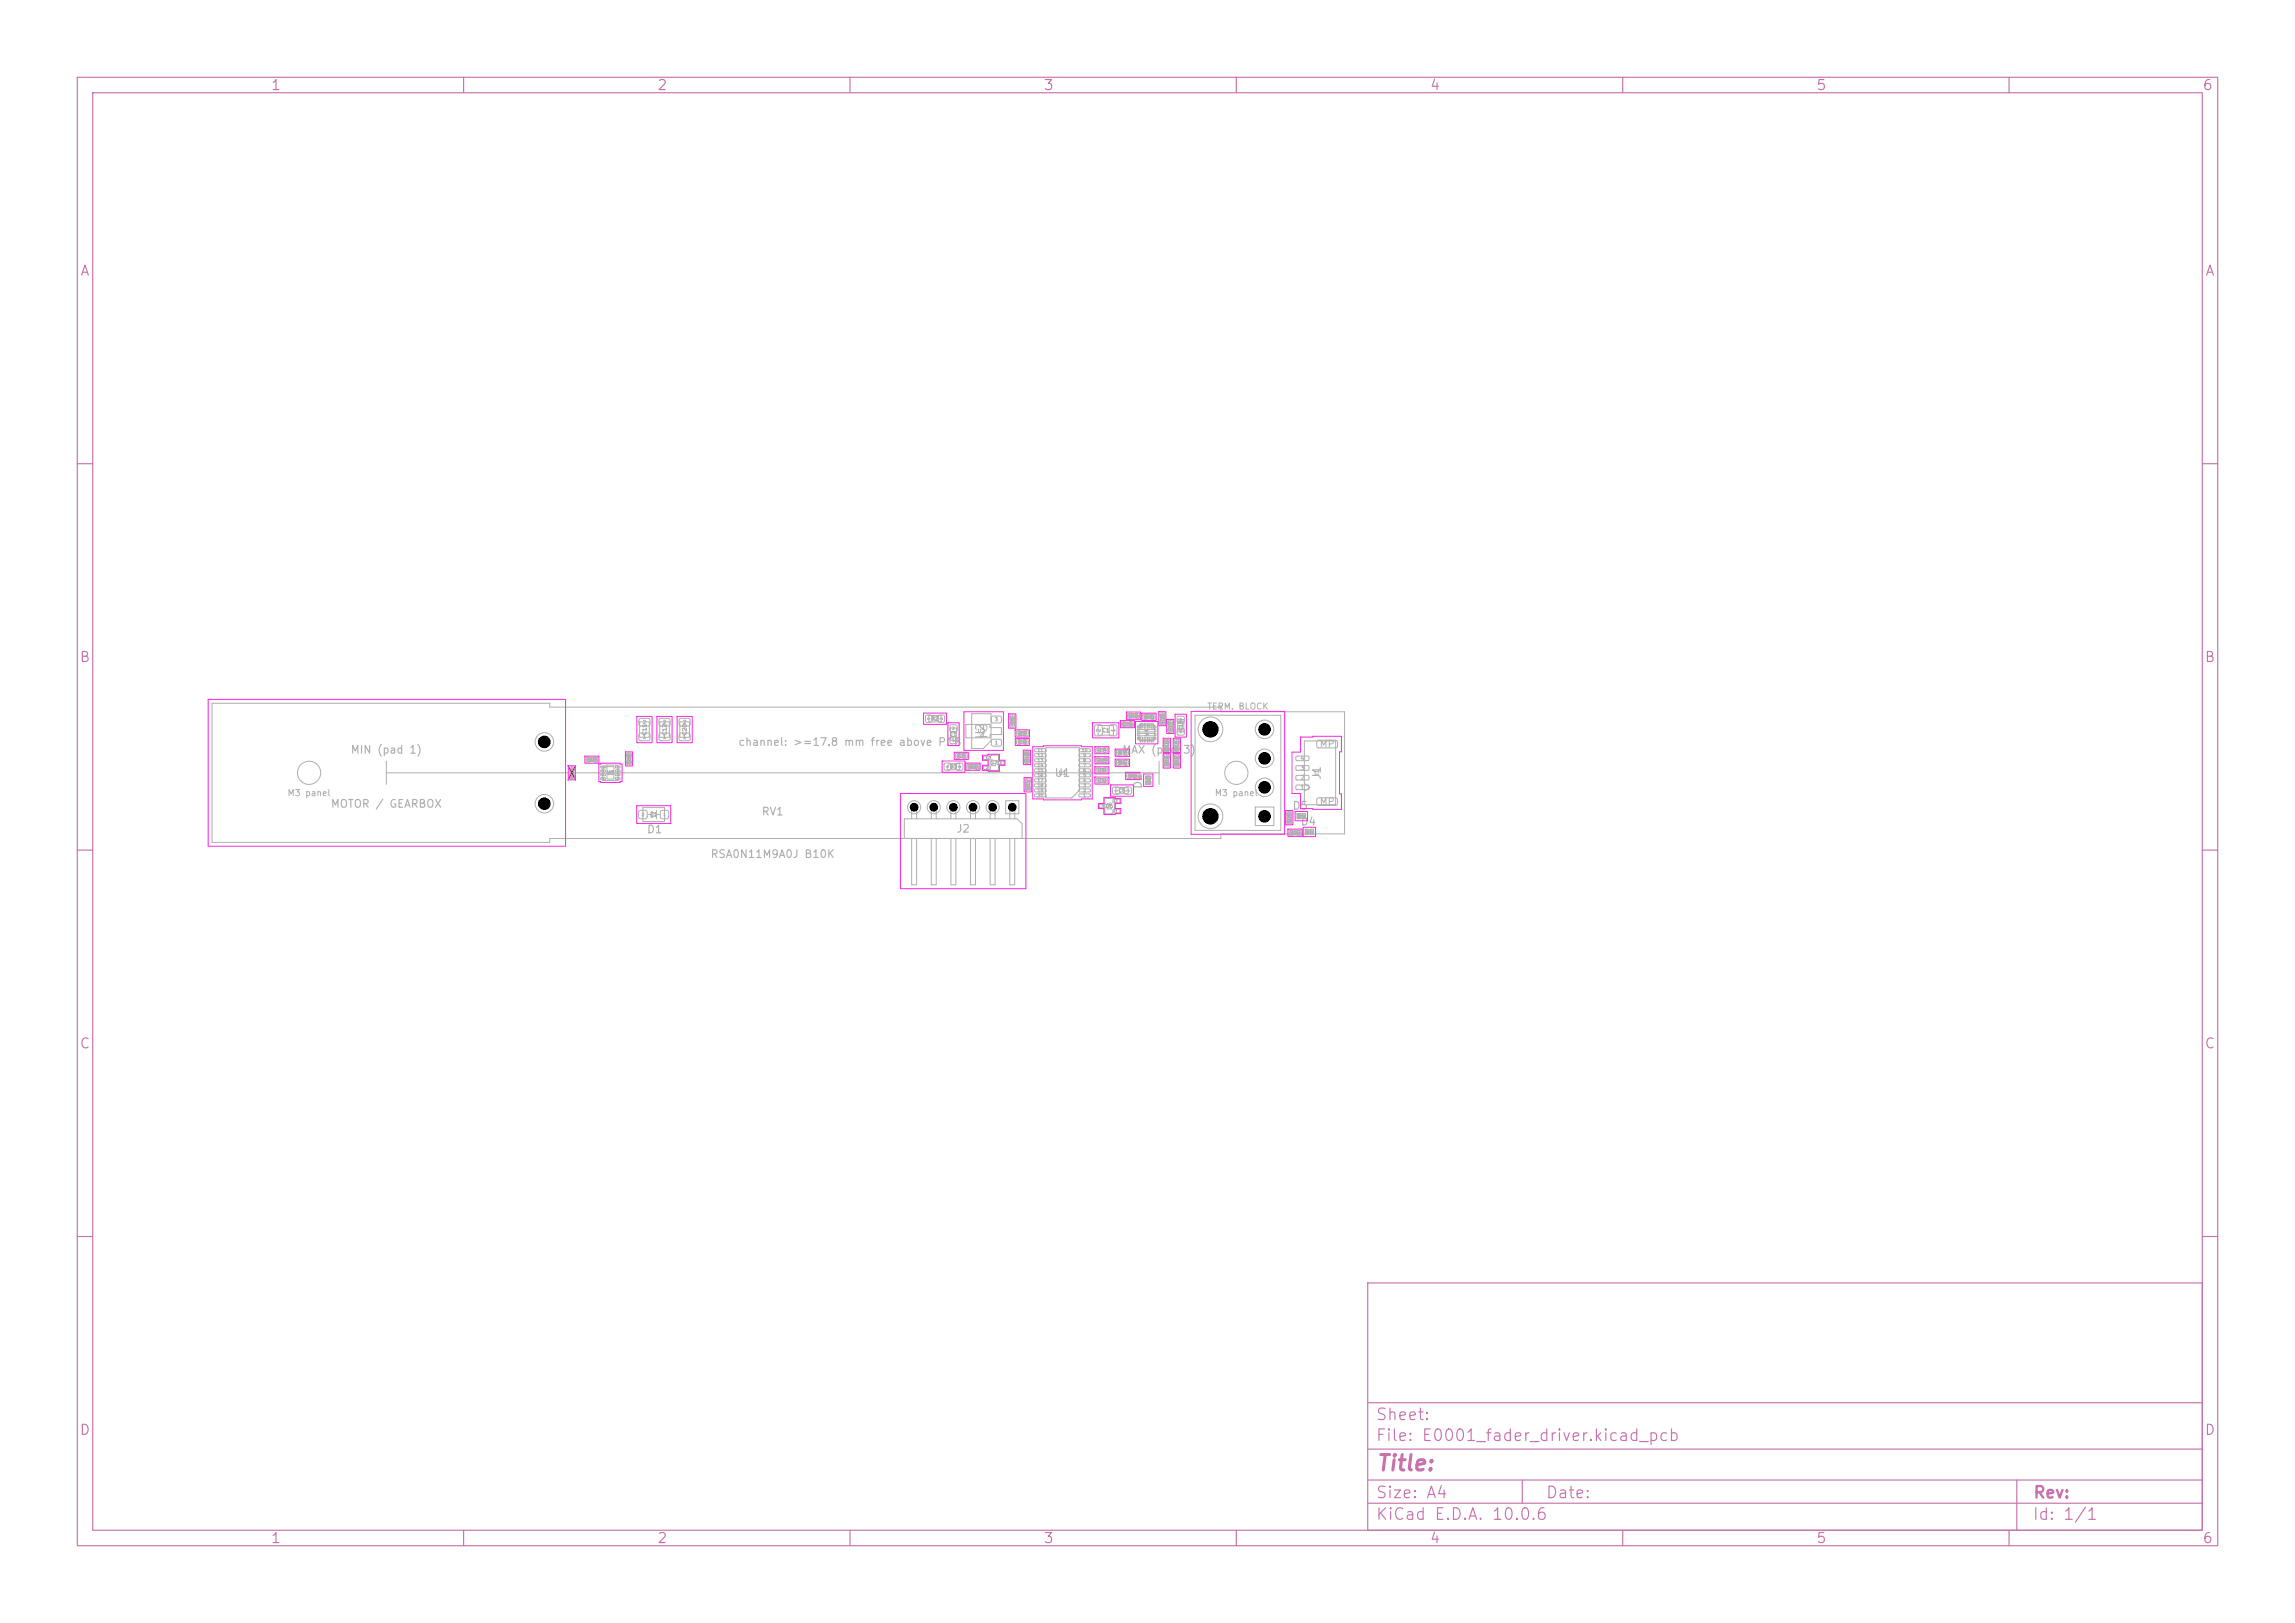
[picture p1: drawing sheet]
<svg xmlns="http://www.w3.org/2000/svg" width="297mm" height="210mm" viewBox="0 0 297 210" stroke-linecap="round" stroke-linejoin="round" font-family="sans-serif">
<defs><g id="words">
<text font-size="2" fill="#c872ab" x="178" y="190.8">Title:</text>
<text font-size="1.5" fill="#afafaf" x="126.4" y="95.8">2</text>
<g font-size="1.5" fill="#c872ab">
<text x="178" y="184.1">Sheet:</text>
<text x="178" y="186.8">File: E0001_fader_driver.kicad_pcb</text>
<text x="178" y="197">KiCad E.D.A. 10.0.6</text>
<text x="178" y="194.2">Size: A4</text>
<text x="200" y="194.2">Date:</text>
<text x="263" y="197">Id: 1/1</text>
<text x="263" y="194.2">Rev:</text>
</g>
<g font-size="1.3" fill="#c872ab">
<text x="35" y="12">1</text>
<text x="85" y="12">2</text>
<text x="135" y="12">3</text>
<text x="185" y="12">4</text>
<text x="235" y="12">5</text>
<text x="285" y="12">6</text>
<text x="10.3" y="36">A</text>
<text x="285.3" y="36">A</text>
<text x="10.2" y="86">B</text>
<text x="285.2" y="86">B</text>
<text x="10.2" y="136">C</text>
<text x="285.2" y="136">C</text>
<text x="10.2" y="186">D</text>
<text x="285.2" y="186">D</text>
<text x="35" y="200">1</text>
<text x="85" y="200">2</text>
<text x="135" y="200">3</text>
<text x="185" y="200">4</text>
<text x="235" y="200">5</text>
<text x="285" y="200">6</text>
</g>
<g font-size="1.1" fill="#afafaf">
<text x="155.6" y="95.2">FG</text>
<text x="155.6" y="106.4">FG</text>
</g>
<g font-size="1" fill="#afafaf">
<text x="127.6" y="95.7" transform="rotate(-90 127.6 95.7)">U2</text>
<text x="45.3" y="97.8">MIN (pad 1)</text>
<text x="95.5" y="96.8">channel: &gt;=17.8 mm free above PCB</text>
<text x="136.4" y="100.8">U1</text>
<text x="145.2" y="97.8">MAX (pad 3)</text>
<text x="171.2" y="101" transform="rotate(-90 171.2 101)">J1</text>
<text x="42.7" y="104.8">MOTOR / GEARBOX</text>
<text x="98.5" y="105.8">RV1</text>
<text x="123.7" y="108">J2</text>
<text x="148" y="102.2" transform="rotate(-90 148 102.2)">D2</text>
<text x="167.2" y="105">D5</text>
<text x="168.2" y="107.1">D4</text>
<text x="83.7" y="108.1">D1</text>
<text x="91.9" y="111.3">RSA0N11M9A0J B10K</text>
</g>
<g font-size=".9" fill="#afafaf">
<text x="170.7" y="97">MP</text>
<text x="170.7" y="104.4">MP</text>
</g>
<g font-size=".8" fill="#afafaf">
<text x="156.2" y="92">TERM. BLOCK</text>
<text x="163.2" y="95">2</text>
<text x="69.4" y="96.6">M-</text>
<text x="163.2" y="98.7">3</text>
<text x="37.1" y="103.2">M3 panel</text>
<text x="69.4" y="104.6">M+</text>
<text x="157.1" y="103.2">M3 panel</text>
<text x="163.2" y="106.2">1</text>
<text x="163.3" y="102.5">T</text>
</g>
<g font-size=".6" fill="#afafaf">
<text x="168.2" y="101.1">2</text>
<text x="168.2" y="99.8">3</text>
<text x="168.2" y="98.6">4</text>
<text x="118" y="104.9">6</text>
<text x="120.5" y="104.9">5</text>
<text x="123.1" y="104.9">4</text>
<text x="125.6" y="104.9">3</text>
<text x="128.1" y="104.9">2</text>
<text x="130.7" y="104.9">1</text>
<text x="168.2" y="102.3">1</text>
</g>
<g font-size=".5" fill="#afafaf">
<text x="83.1" y="95.7">1</text>
<text x="83.1" y="93.8">2</text>
<text x="83.8" y="95.2" transform="rotate(-90 83.8 95.2)">C11</text>
<text x="85.7" y="95.7">1</text>
<text x="85.7" y="93.8">2</text>
<text x="86.4" y="95.2" transform="rotate(-90 86.4 95.2)">C12</text>
<text x="88.3" y="95.7">1</text>
<text x="88.3" y="93.8">2</text>
<text x="89" y="95.2" transform="rotate(-90 89 95.2)">C20</text>
<text x="120.5" y="93.4">R2</text>
<text x="123.8" y="95.5" transform="rotate(-90 123.8 95.5)">C2</text>
<text x="126.5" y="95">U2</text>
<text x="131.4" y="93.8" transform="rotate(-90 131.4 93.8)">R8</text>
<text x="131.8" y="95.3">R9</text>
<text x="142.5" y="94.8" transform="rotate(-90 142.5 94.8)">2</text>
<text x="142.6" y="94.9">C1</text>
<text x="144.4" y="94.8" transform="rotate(-90 144.4 94.8)">1</text>
<text x="145.1" y="94.1">C15</text>
<text x="145.9" y="93">R16</text>
<text x="147.9" y="93.1">R15</text>
<text x="148.8" y="95.4" transform="rotate(-90 148.8 95.4)">U4</text>
<text x="150.8" y="93.8" transform="rotate(-90 150.8 93.8)">C16</text>
<text x="151.8" y="94.8" transform="rotate(-90 151.8 94.8)">C17</text>
<text x="153.2" y="94.7" transform="rotate(-90 153.2 94.7)">C18</text>
<text x="74.4" y="100.8" transform="rotate(-90 74.4 100.8)">C14</text>
<text x="75.8" y="98.7">C13</text>
<text x="78.4" y="100.4">U3</text>
<text x="79.4" y="100.3" transform="rotate(-90 79.4 100.3)">9</text>
<text x="81.8" y="99" transform="rotate(-90 81.8 99)">C10</text>
<text x="122.9" y="99.6">D3</text>
<text x="123.9" y="98.2">C3</text>
<text x="125.1" y="99.6">R10</text>
<text x="128.1" y="99.1">D7</text>
<text x="131.8" y="96.4">C9</text>
<text x="133.3" y="98.8" transform="rotate(-90 133.3 98.8)">R18</text>
<text x="137" y="100.4">U1</text>
<text x="141.8" y="98.8">C19</text>
<text x="142.1" y="97.5">C7</text>
<text x="142.1" y="100.1">C6</text>
<text x="142.1" y="101.4">C4</text>
<text x="144.7" y="99.1">R6</text>
<text x="144.7" y="97.8">R7</text>
<text x="146.1" y="100.8">R5</text>
<text x="149" y="101.5" transform="rotate(-90 149 101.5)">D2</text>
<text x="151.4" y="99.2" transform="rotate(-90 151.4 99.2)">R14</text>
<text x="151.4" y="97.2" transform="rotate(-90 151.4 97.2)">R13</text>
<text x="152.7" y="99.2" transform="rotate(-90 152.7 99.2)">R12</text>
<text x="152.7" y="97.2" transform="rotate(-90 152.7 97.2)">R11</text>
<text x="170.8" y="100.5" transform="rotate(-90 170.8 100.5)">J1</text>
<text x="84.1" y="105.8">D1</text>
<text x="131.4" y="104.9" transform="rotate(-90 131.4 104.9)">J2</text>
<text x="133.4" y="102.3" transform="rotate(-90 133.4 102.3)">R17</text>
<text x="143.1" y="104.7">D6</text>
<text x="144.7" y="102.7">C5</text>
<text x="167.2" y="106.6" transform="rotate(-90 167.2 106.6)">R20</text>
<text x="167.9" y="106">D5</text>
<text x="166.8" y="108.1">R19</text>
<text x="168.9" y="108">D4</text>
</g>
<g font-size=".4" fill="#afafaf">
<text x="128.7" y="93.4">3</text>
<text x="128.7" y="96.4">1</text>
<text x="134.2" y="97.4">11</text>
<text x="134.2" y="98">12</text>
<text x="134.2" y="98.7">13</text>
<text x="134.2" y="99.3">14</text>
<text x="134.2" y="100">15</text>
<text x="134.2" y="100.6">16</text>
<text x="134.2" y="101.3">17</text>
<text x="134.2" y="101.9">18</text>
<text x="139.9" y="97.4">10</text>
<text x="140.1" y="101.9">3</text>
<text x="140.1" y="101.3">4</text>
<text x="140.1" y="100.6">5</text>
<text x="140.1" y="100">6</text>
<text x="140.1" y="99.3">7</text>
<text x="140.1" y="98.7">8</text>
<text x="140.1" y="98">9</text>
<text x="83" y="105.7">2</text>
<text x="85.8" y="105.7">1</text>
<text x="134.2" y="102.6">19</text>
<text x="134.2" y="103.2">20</text>
<text x="140.1" y="103.2">1</text>
<text x="140.1" y="102.6">2</text>
</g>
<g font-size=".3" fill="#afafaf">
<text x="120.4" y="93.2" transform="rotate(-90 120.4 93.2)">1</text>
<text x="122.1" y="93.2" transform="rotate(-90 122.1 93.2)">2</text>
<text x="123.2" y="94.5">2</text>
<text x="145.5" y="93.9">C15</text>
<text x="146.3" y="92.8">R16</text>
<text x="148.2" y="95.3">5</text>
<text x="148.2" y="94.8">6</text>
<text x="152.6" y="94.9">1</text>
<text x="152.6" y="93.4">2</text>
<text x="74.2" y="100.4" transform="rotate(-90 74.2 100.4)">C14</text>
<text x="122.9" y="99.4" transform="rotate(-90 122.9 99.4)">1</text>
<text x="123.2" y="96">1</text>
<text x="124.4" y="99.4" transform="rotate(-90 124.4 99.4)">2</text>
<text x="127.5" y="98.3">1</text>
<text x="127.5" y="99.6">2</text>
<text x="129.3" y="98.9">3</text>
<text x="142.2" y="98.6">C19</text>
<text x="151.2" y="96.9" transform="rotate(-90 151.2 96.9)">R13</text>
<text x="142.5" y="104.5">3</text>
<text x="144.3" y="105.2">1</text>
<text x="144.3" y="103.9">2</text>
<text x="144.7" y="102.5" transform="rotate(-90 144.7 102.5)">1</text>
<text x="146.2" y="102.5" transform="rotate(-90 146.2 102.5)">2</text>
</g>
<g font-size=".2" fill="#afafaf">
<text x="130.9" y="94">1</text>
<text x="132" y="95" transform="rotate(-90 132 95)">1</text>
<text x="133" y="95" transform="rotate(-90 133 95)">2</text>
<text x="147.4" y="92.7" transform="rotate(-90 147.4 92.7)">1</text>
<text x="147.9" y="95.8" transform="rotate(-90 147.9 95.8)">1</text>
<text x="147.9" y="94.1" transform="rotate(-90 147.9 94.1)">10</text>
<text x="148.3" y="95.8" transform="rotate(-90 148.3 95.8)">2</text>
<text x="148.3" y="94" transform="rotate(-90 148.3 94)">9</text>
<text x="148.8" y="95.8" transform="rotate(-90 148.8 95.8)">3</text>
<text x="148.8" y="94" transform="rotate(-90 148.8 94)">8</text>
<text x="149.2" y="94" transform="rotate(-90 149.2 94)">7</text>
<text x="150.3" y="92.7">2</text>
<text x="151.3" y="93.7">2</text>
<text x="73.9" y="100.6">1</text>
<text x="73.9" y="99.7">2</text>
<text x="77.9" y="99.4">1</text>
<text x="77.9" y="99.9">2</text>
<text x="77.9" y="100.4">3</text>
<text x="77.9" y="100.9">4</text>
<text x="79.8" y="100.9">5</text>
<text x="79.8" y="100.4">6</text>
<text x="79.8" y="99.9">7</text>
<text x="79.8" y="99.4">8</text>
<text x="124.1" y="97.9" transform="rotate(-90 124.1 97.9)">1</text>
<text x="125" y="97.9" transform="rotate(-90 125 97.9)">2</text>
<text x="125.6" y="99.3" transform="rotate(-90 125.6 99.3)">2</text>
<text x="132" y="96.1" transform="rotate(-90 132 96.1)">1</text>
<text x="132.9" y="101.2">2</text>
<text x="132.9" y="96.1" transform="rotate(-90 132.9 96.1)">2</text>
<text x="142.3" y="101.1" transform="rotate(-90 142.3 101.1)">1</text>
<text x="142.3" y="97.2" transform="rotate(-90 142.3 97.2)">1</text>
<text x="143.2" y="101.1" transform="rotate(-90 143.2 101.1)">2</text>
<text x="143.2" y="99.8" transform="rotate(-90 143.2 99.8)">2</text>
<text x="143.2" y="97.2" transform="rotate(-90 143.2 97.2)">2</text>
<text x="144.9" y="98.8" transform="rotate(-90 144.9 98.8)">1</text>
<text x="144.9" y="97.5" transform="rotate(-90 144.9 97.5)">1</text>
<text x="145.9" y="98.8" transform="rotate(-90 145.9 98.8)">2</text>
<text x="145.9" y="97.5" transform="rotate(-90 145.9 97.5)">2</text>
<text x="146.3" y="100.5" transform="rotate(-90 146.3 100.5)">2</text>
<text x="147.3" y="100.5" transform="rotate(-90 147.3 100.5)">1</text>
<text x="150.9" y="98.1">1</text>
<text x="152.2" y="96.1">1</text>
<text x="152.2" y="98.1">1</text>
<text x="169.3" y="107.8" transform="rotate(-90 169.3 107.8)">1</text>
<text x="170" y="107.8" transform="rotate(-90 170 107.8)">2</text>
</g>
</g></defs>
<g fill="none" stroke="#c872ab" stroke-width=".15">
<path d="M10 10h277v190h-277zM12 12h273v186h-273zM60 10v2M110 10v2M160 10v2M210 10v2M260 10v2M10 60h2M285 60h2M10 110h2M285 110h2M10 160h2"/>
<path d="M177 166h108v32h-108zM285 160h2M60 198v2M110 198v2M160 198v2M177 194.5h108M177 191.5h108M177 187.5h108M177 181.5h108M197 191.5v3M210 198v2M260 198v2"/>
<path d="M261 191.5v6.5"/>
</g>
<g fill="none" stroke="#afafaf" stroke-width=".13">
<path d="M27.4 91h43.7v.5h86.9v.6h16v15.8h-16v.6h-86.9v.5h-43.7zM50 98.5v3M73.7 99.3h.6v.5h-.6zM73.7 99.5h.6v1h-.6zM74 99.2v1.6M74 99.6v.8M75.9 98h.5v.6h-.5zM76.1 98.1h1v.4h-1zM76.8 98h.5v.6h-.5zM77.8 99.1h.5v.2l-.5 .1zM77.8 99.6h.5v.2l-.5 .1zM78.5 99h1.5v2h-2v-1.5z"/>
<path d="M78.6 99.2h.8v1.6h-.8zM79.7 99.6h.5v.2l-.5 .1zM79.7 99.1h.5v.2l-.5 .1zM81.1 98.4h.6v.5h-.6zM81.1 97.5h.6v.5h-.6zM81.1 97.7h.6v1h-.6zM82.7 94.9l.2-.1 1.1 .1 .1 .2v.6l-.2 .1h-1.1l-.1-.2zM82.7 93h.2h1.1l.1 .2v.6l-.2 .2-1.1-.1-.1-.2zM82.8 93.4h1.2v2h-1.2zM85.3 94.9l.2-.1 1.1 .1 .1 .2v.6l-.2 .1h-1.1l-.1-.2zM85.3 93h.2h1.1l.1 .2v.6l-.2 .2-1.1-.1-.1-.2zM85.4 93.4h1.2v2h-1.2z"/>
<path d="M87.9 94.9l.2-.1 1.1 .1 .1 .2v.6l-.2 .1h-1.1l-.1-.2zM87.9 93h.2h1.1l.1 .2v.6l-.2 .2-1.1-.1-.1-.2zM88 93.4h1.2v2h-1.2zM119.8 92.6h.7v.8h-.7zM120.2 92.6h1.6v.8h-1.6zM121.5 92.6h.7v.8h-.7zM122.2 98.8h.8v.8h-.8zM122.6 99.1l.3-.3h1.3v.8h-1.6zM123 95.4l.2-.1 .6 .1 .1 .1-.1 .7h-.2h-.6l-.1-.2zM123 93.8h.2h.6l.1 .2-.1 .6-.2 .1-.6-.1-.1-.2zM123 94.2h.8v1.6h-.8zM123.7 97.5h.5v.6h-.5z"/>
<path d="M123.8 98.8h.8v.8h-.8zM123.9 97.5h1v.6h-1zM124.6 97.5h.5v.6h-.5zM125 93.7h3.1v.4h1.5v1h-1.5v.4h-3.1zM125.2 98.9h.4v.6h-.4zM125.4 98.9h1v.6h-1zM125.8 92.4h2.4v3.5l-1 1h-1.4zM126.2 98.9h.4v.6h-.4zM127.3 97.9l.8-.1 .1 .4-.9 .1zM127.3 99.2l.8-.1 .1 .4-.9 .1zM128.3 97.7h.9v2h-1.2v-1.7zM128.4 95.7h1.1l.1 .2v.5l-.2 .1h-1l-.1-.2z"/>
<path d="M128.4 92.7h1.1l.1 .2v.5l-.2 .1h-1l-.1-.2zM129.1 98.5h.8v.4h-.8zM130.7 93.6h.6v.4h-.6zM130.7 92.6h.6v.4h-.6zM130.7 92.8h.6v1h-.6zM131.6 94.6h.4v.6h-.4zM131.6 95.7h.5v.6h-.5zM131.8 94.6h1v.6h-1zM131.8 95.8h1v.5h-1zM132.5 95.7h.5v.6h-.5zM132.6 94.6h.4v.6h-.4zM132.6 98.3h.6v.4h-.6z"/>
<path d="M132.6 97.3h.6v.4h-.6zM132.6 97.5h.6v1h-.6zM133.9 96.9h1.4l.1 .3-1.4 .1zM133.9 97.6l1.4-.1 .1 .4h-1.4zM133.9 98.2h1.4l.1 .3-1.4 .1zM133.9 98.9l1.4-.1 .1 .4h-1.4zM133.9 99.5h1.4l.1 .3-1.4 .1zM135.3 96.8h4.4v5.4l-1 1h-3.4zM139.7 99.5h1.3l.1 .3-1.4 .1zM139.7 98.9l1.3-.1 .1 .4h-1.4zM139.7 98.2h1.3l.1 .3-1.4 .1zM139.7 97.6l1.3-.1 .1 .4h-1.4z"/>
<path d="M139.7 96.9h1.3l.1 .3-1.4 .1zM141.7 93.8h.7l.2 .1v1.1l-.1 .2h-.6l-.2-.1-.1-1.1zM141.9 96.8h.5v.5h-.5zM141.9 98.1h.5v.5h-.5zM141.9 99.4h.5v.5h-.5zM142.1 93.9h2v1.2h-2zM142.1 96.8h1v.5h-1zM142.1 98.1h1v.5h-1zM142.1 99.4h1v.5h-1zM142.8 96.8h.5v.5h-.5zM142.8 98.1h.5v.5h-.5zM142.8 99.4h.5v.5h-.5z"/>
<path d="M143.6 93.8h.7l.2 .1v1.1l-.1 .2h-.6l-.2-.1-.1-1.1zM144.5 98.4h.5v.6h-.5zM144.5 97.1h.5v.6h-.5zM144.7 98.4h1.1v.6h-1.1zM144.7 97.1h1.1v.6h-1.1zM145.2 93.4h.5v.6h-.5zM145.4 93.4h1v.6h-1zM145.5 98.4h.5v.6h-.5zM145.5 97.1h.5v.6h-.5zM146 92.3h.4v.6h-.4zM146.1 93.4h.5v.6h-.5zM146.2 92.3h1v.6h-1z"/>
<path d="M147 92.3h.4v.6h-.4zM147.2 95.4h.3l.1 .2h-.4zM147.2 94h.3l.1 .2h-.4zM147.2 94.9h2.4v.3h-2.4zM147.2 94.4h2.4v.3h-2.4zM147.4 93.8h2v2h-2zM147.6 95.4h.3l-.1 .6h-.2zM147.6 93.6h.3l-.1 .6h-.2zM147.9 92.5h.5v.5h-.5zM148.1 95.4h.2v.6h-.2zM148.1 93.6h.2v.6h-.2zM148.2 92.5h1v.5h-1z"/>
<path d="M148.5 95.4h.2v.6h-.2zM148.5 93.6h.2v.6h-.2zM149 95.4h.2v.6h-.3zM149 93.6h.2v.6h-.3zM149 92.5h.4v.5h-.4zM149.3 95.4h.3v.2h-.3zM149.3 94h.3v.2h-.3zM150 98.5v3M150.2 93.2h.5v.5h-.5zM150.2 92.3h.5v.5h-.5zM150.2 92.5h.5v1h-.5zM150.7 97.7h.6v.5h-.6z"/>
<path d="M150.7 98.7h.6v.5h-.6zM150.7 95.7h.6v.5h-.6zM150.7 96.7h.6v.5h-.6zM150.7 97.9h.6v1.1h-.6zM150.7 95.9h.6v1.1h-.6zM151.2 94.2h.5v.5h-.5zM151.2 93.3h.5v.5h-.5zM151.2 93.5h.5v1h-.5zM152 95.7h.6v.5h-.6zM152 96.7h.6v.5h-.6zM152 97.7h.6v.5h-.6zM152 98.7h.6v.5h-.6z"/>
<path d="M152 95.9h.6v1.1h-.6zM152 97.9h.6v1.1h-.6zM152.4 94.3l.2-.1 .6 .1 .1 .1-.1 .7h-.2h-.6l-.1-.2zM152.4 92.7h.2h.6l.1 .2-.1 .6-.2 .1-.6-.1-.1-.1zM152.4 93.1h.8v1.6h-.8zM154.7 92.6h11v14.9h-11zM167.7 99.1h1.6l.1 .1v.4l-.1 .1h-1.5l-.1-.2zM167.7 97.9l1.6-.1 .1 .2v.3l-.1 .1h-1.5l-.1-.1zM168.8 95.9h4v8.2h-4zM170.5 95.8h.1h2.3l.2 .2v.6l-.2 .2h-2.3l-.2-.3zM50 100h100M73.7 100.2h.6v.5h-.6z"/>
<path d="M77.8 100.1h.5v.2l-.5 .1zM77.8 100.6h.5v.2l-.5 .1zM79.7 100.6h.5v.2l-.5 .1zM79.7 100.1h.5v.2l-.5 .1zM82.7 104.9l.2-.1 .8 .1v.2v.8l-.2 .1-.8-.1v-.2zM83.2 104.5h2.8v1.8h-2.8zM83.9 105.4h.4M84.3 105l.7 .4-.7 .4zM85 105.4h.4M85 104.9v1.1M85.5 104.9l.2-.1 .8 .1v.2v.8l-.2 .1-.8-.1-.1-.2zM117 106h14.6l.7 .6v1.9h-15.3z"/>
<path d="M118 106v-1.9h.6v1.9M118 108.5v6h.6v-6M120.5 106v-1.9h.7v1.9M120.5 108.5v6h.7v-6M123.1 106v-1.9h.6v1.9M123.1 108.5v6h.6v-6M125.6 106v-1.9h.6v1.9M125.6 108.5v6h.6v-6M128.1 106v-1.9h.7v1.9M128.1 108.5v6h.7v-6M130.2 103.6h1.6v1.7h-1.6zM130.7 106v-1.9h.6v1.9"/>
<path d="M130.7 108.5v6h.6v-6M132.7 101.8h.6v.5h-.6zM132.7 100.8h.6v.5h-.6zM132.7 101h.6v1.1h-.6zM133.9 100.2l1.4-.1 .1 .4h-1.4zM133.9 100.8h1.4l.1 .3-1.4 .1zM133.9 101.5l1.4-.1 .1 .4h-1.4zM133.9 102.1h1.4l.1 .3-1.4 .1zM133.9 102.8l1.4-.1 .1 .4h-1.4zM139.7 102.8l1.3-.1 .1 .4h-1.4zM139.7 102.1h1.3l.1 .3-1.4 .1zM139.7 101.5l1.3-.1 .1 .4h-1.4z"/>
<path d="M139.7 100.8h1.3l.1 .3-1.4 .1zM139.7 100.2l1.3-.1 .1 .4h-1.4zM141.9 100.7h.5v.6h-.5zM142.1 100.8h1v.4h-1zM142.3 104.1h.8l.1 .4h-.9zM142.8 100.7h.5v.6h-.5zM143 103.3h1.2v1.7l-.3 .3h-.9zM144 101.9l.2-.1 .6 .1 .1 .2-.1 .6-.2 .1-.6-.1v-.2zM144.1 104.8l.8-.1v.4l-.8 .1zM144.1 103.5l.8-.1v.4l-.8 .1zM144.4 101.9h1.6v.8h-1.6zM145.6 101.9l.2-.1 .6 .1v.2v.6l-.2 .1-.6-.1-.1-.2z"/>
<path d="M145.9 100.1h.4v.6h-.4zM146.1 100.1h1v.6h-1zM146.9 100.1h.4v.6h-.4zM148.3 101.1h.6v.4h-.6zM148.3 100.4h.6v.4h-.6zM148.3 100.5h.6v1h-.6zM148.4 100.8h.4l-.2 .3zM148.4 101.1h.4M148.6 100.7v.1M148.6 101.1v.2M162.5 104.4h2.4v2.4h-2.4zM166.6 105.1h.5v.4h-.5z"/>
<path d="M166.6 106.1h.5v.4h-.5zM166.6 105.3h.5v1h-.5zM166.9 107.5h.4v.5h-.4zM167.1 107.5h1v.5h-1zM167.7 101.6h1.6l.1 .1v.4l-.1 .1h-1.5l-.1-.2zM167.7 100.4l1.6-.1 .1 .2v.3l-.1 .1h-1.5l-.1-.1zM167.9 105.3h.3v.6h-.3zM167.9 107.5h.4v.5h-.4zM167.9 105.3h1v.6h-1zM168.1 105.6h.1M168.2 105.6l.3-.2v.4zM168.2 105.4v.4"/>
<path d="M168.5 105.6h.2M168.6 105.3h.3v.6h-.3zM168.8 101.4l.7 .5-.7 .5M168.9 107.3h.4v.7h-.4zM169 107.4h.9v.6h-.9zM169.1 107.7h.2M169.3 107.7l.3-.2v.4zM169.3 107.5v.4M169.6 107.7h.2M169.6 107.3h.4v.7h-.4zM170.5 103.3l.1-.1h2.3l.2 .3v.6l-.2 .1h-2.3l-.2-.2z"/>
<circle cx="40" cy="100" r="1.5"/>
<circle cx="70.5" cy="96" r="1.2"/>
<circle cx="156.6" cy="94.4" r="1.6"/>
<circle cx="160" cy="100" r="1.5"/>
<circle cx="163.6" cy="94.4" r="1.2"/>
<circle cx="163.7" cy="98.1" r="1.2"/>
<circle cx="70.5" cy="104" r="1.2"/>
<circle cx="118.3" cy="104.4" r=".85"/>
<circle cx="120.8" cy="104.4" r=".85"/>
<circle cx="123.4" cy="104.4" r=".85"/>
<circle cx="125.9" cy="104.4" r=".85"/>
<circle cx="128.5" cy="104.4" r=".85"/>
<circle cx="156.6" cy="105.6" r="1.6"/>
<circle cx="163.7" cy="101.9" r="1.2"/>
</g>
<path d="M73.5 99l1 2M74.5 99l-1 2" fill="none" stroke="#e12e31" stroke-width=".13"/>
<g fill="none" stroke="#ff26e2" stroke-width=".13">
<path d="M26.9 90.5h46.3v19h-46.3zM73.5 99.1h1v1.8h-1zM75.7 97.8h1.8v1h-1.8zM77.5 98.9h.2v-.1h2.5v.1h.3v2.2h-.3v.2h-2.5v-.2h-.2zM80.9 97.3h1v1.8h-1zM82.4 92.7h2v3.4h-2zM85 92.7h2v3.4h-2zM87.6 92.7h2v3.4h-2zM119.5 92.3h3v1.4h-3zM121.9 98.5h3v1.4h-3zM122.7 93.5h1.4v3h-1.4zM123.5 97.3h1.8v1h-1.8z"/>
<path d="M124.7 92.1h5.1v5h-5.1zM125 98.7h1.8v1h-1.8zM127.1 97.7h.8v-.1h1.4v.8h.8v.6h-.8v.8h-1.4v-.1h-.8v-.7h.8v-.6h-.8zM130.5 92.4h1v1.8h-1zM131.4 94.4h1.8v1h-1.8zM131.4 95.5h1.8v1h-1.8zM132.4 97.1h1v1.8h-1zM133.6 96.6h1.5v-.1h4.8v.1h1.4v6.8h-1.4v.1h-4.8v-.1h-1.5zM141.4 93.5h3.4v2h-3.4zM141.7 96.6h1.8v.9h-1.8zM141.7 97.9h1.8v.9h-1.8zM141.7 99.2h1.8v.9h-1.8z"/>
<path d="M144.3 98.2h1.9v1h-1.9zM144.3 96.9h1.9v1h-1.9zM145 93.2h1.8v1h-1.8zM145.7 99.9h1.8v1h-1.8zM145.8 92.1h1.8v1h-1.8zM146.9 93.4h3v2.9h-3zM147.8 92.3h1.8v.9h-1.8zM150 92.1h.9v1.8h-.9zM150.5 97.5h1v1.9h-1zM150.5 95.5h1v1.9h-1zM151 93.1h.9v1.8h-.9zM151.8 95.5h1v1.9h-1z"/>
<path d="M151.8 97.5h1v1.9h-1zM152.1 92.4h1.4v3h-1.4zM154.1 92.1h12.2v15.9h-12.2zM168.3 95.4h1.6v-.1h3.7v2h-.3v5.4h.3v2h-3.7v-.1h-1.6v-1.9h-1.1v-5.4h1.1zM82.4 104.3h4.4v2.3h-4.4zM116.5 102.7h16.3v12.3h-16.3zM132.5 100.6h1v1.9h-1zM141.7 100.5h1.8v1h-1.8zM142.9 103.2h1.4v.1h.8v.7h-.8v.6h.8v.7h-.8v.1h-1.4v-.8h-.8v-.6h.8zM143.7 101.6h3v1.4h-3zM148 100.2h1.2v1.6h-1.2zM166.4 104.9h.9v1.8h-.9z"/>
<path d="M166.7 107.3h1.8v.9h-1.8zM167.6 105h1.6v1.2h-1.6zM168.7 107.1h1.6v1.2h-1.6z"/>
</g>
<g fill="#000" stroke="#000" stroke-width=".13">
<circle cx="70.4" cy="96" r=".75"/>
<circle cx="156.6" cy="94.4" r="1"/>
<circle cx="163.7" cy="98.1" r=".75"/>
<circle cx="163.7" cy="94.4" r=".75"/>
<circle cx="70.4" cy="104" r=".75"/>
<circle cx="118.3" cy="104.5" r=".5"/>
<circle cx="120.8" cy="104.5" r=".5"/>
<circle cx="123.4" cy="104.5" r=".5"/>
<circle cx="125.9" cy="104.5" r=".5"/>
<circle cx="128.5" cy="104.5" r=".5"/>
<circle cx="131" cy="104.5" r=".5"/>
<circle cx="156.6" cy="105.6" r="1"/>
<circle cx="163.6" cy="105.6" r=".75"/>
<circle cx="163.7" cy="101.9" r=".75"/>
</g>
<use href="#words"/>
</svg>
